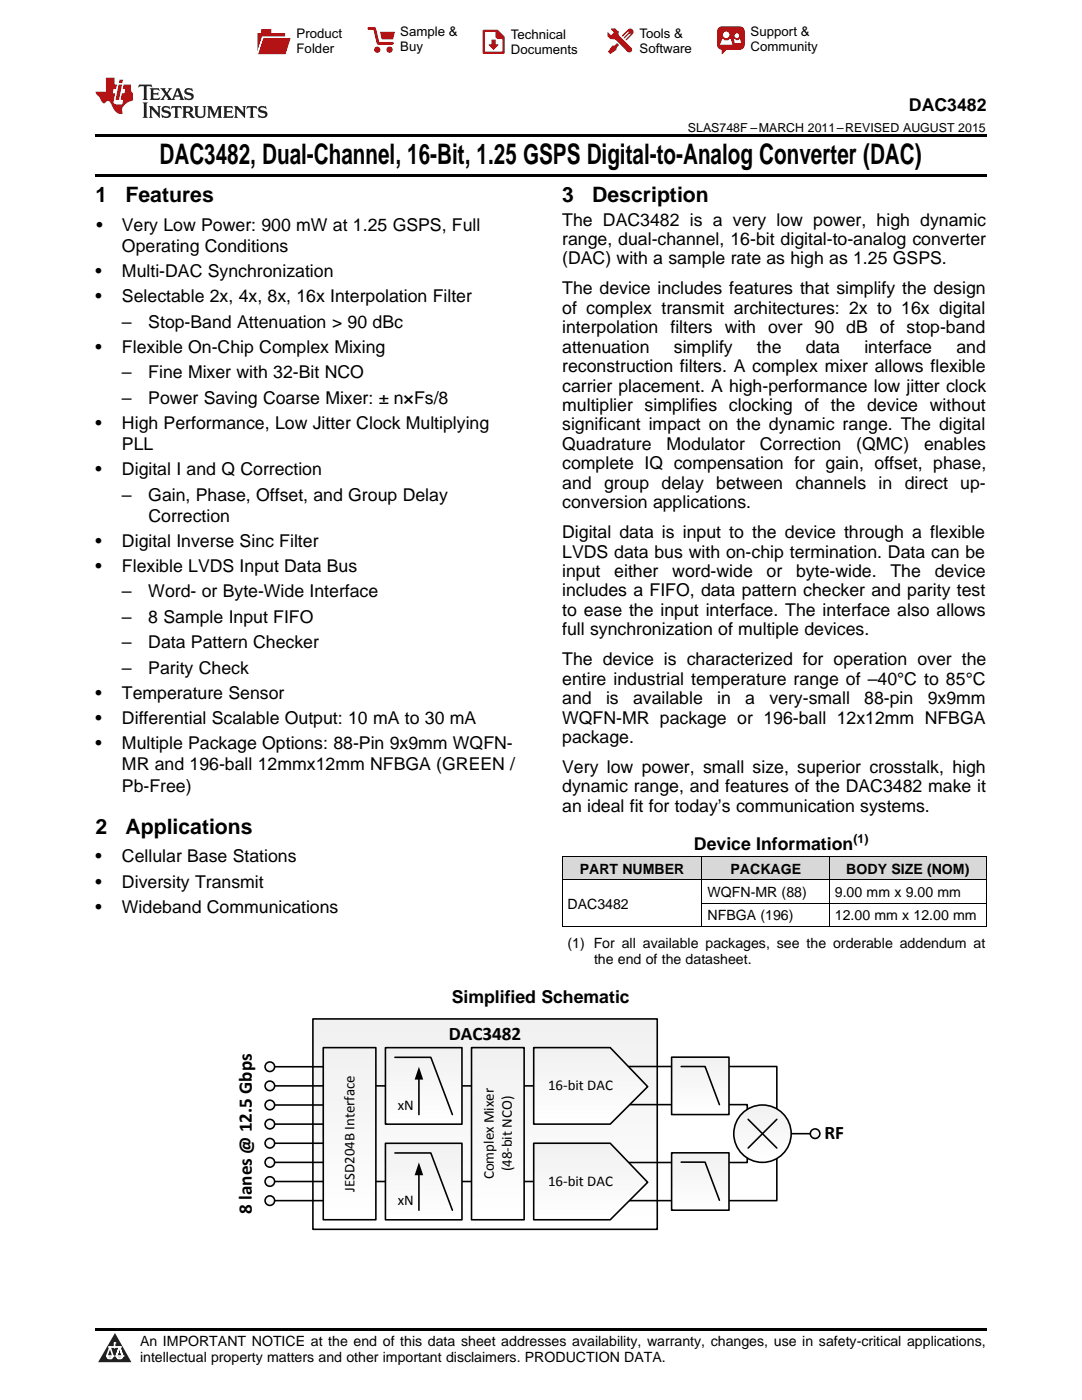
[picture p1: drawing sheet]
<svg xmlns="http://www.w3.org/2000/svg" width="216mm" height="279mm" viewBox="0 0 216 279" stroke-linecap="round" stroke-linejoin="round" font-family="sans-serif">
<defs><g id="words">
<text font-size="5.6" x="31.8" y="32.8">DAC3482, Dual-Channel, 16-Bit, 1.25 GSPS Digital-to-Analog Converter (DAC)</text>
<g font-size="4.2">
<text x="19" y="40.4">1</text>
<text x="25" y="40.4">Features</text>
<text x="112.2" y="40.4">3</text>
<text x="118.2" y="40.4">Description</text>
<text x="19" y="166.4">2</text>
<text x="25" y="166.4">Applications</text>
</g>
<g font-size="3.8">
<text x="89.6" y="207.6">DAC3482</text>
<text x="164.5" y="227.4">RF</text>
<text x="50.2" y="242.3" transform="rotate(-90 50.2 242.3)">8 lanes @ 12.5 Gbps</text>
</g>
<g font-size="3.5">
<text x="181.4" y="22.2">DAC3482</text>
<text x="19.2" y="46.1">•</text>
<text x="24.3" y="46.1">Very Low Power: 900 mW at 1.25 GSPS, Full</text>
<text x="112.2" y="45">The DAC3482 is a very low power, high dynamic</text>
<text x="24.3" y="50.3">Operating Conditions</text>
<text x="112.2" y="48.9">range, dual-channel, 16-bit digital-to-analog converter</text>
<text x="112.2" y="52.8">(DAC) with a sample rate as high as 1.25 GSPS.</text>
<text x="19" y="55.3">•</text>
<text x="24.3" y="55.3">Multi-DAC Synchronization</text>
<text x="112.2" y="58.7">The device includes features that simplify the design</text>
<text x="19" y="60.3">•</text>
<text x="24.3" y="60.3">Selectable 2x, 4x, 8x, 16x Interpolation Filter</text>
<text x="24.3" y="65.4">–</text>
<text x="29.6" y="65.4">Stop-Band Attenuation &gt; 90 dBc</text>
<text x="112.2" y="62.6">of complex transmit architectures: 2x to 16x digital</text>
<text x="19" y="70.4">•</text>
<text x="24.3" y="70.4">Flexible On-Chip Complex Mixing</text>
<text x="112.2" y="66.5">interpolation filters with over 90 dB of stop-band</text>
<text x="112.2" y="70.4">attenuation</text>
<text x="134.5" y="70.4">simplify</text>
<text x="151" y="70.4">the</text>
<text x="160.8" y="70.4">data</text>
<text x="172.5" y="70.4">interface</text>
<text x="190.8" y="70.4">and</text>
<text x="24.3" y="75.5">–</text>
<text x="29.6" y="75.5">Fine Mixer with 32-Bit NCO</text>
<text x="112.2" y="74.3">reconstruction filters. A complex mixer allows flexible</text>
<text x="24.3" y="80.6">–</text>
<text x="29.6" y="80.6">Power Saving Coarse Mixer: ± n×Fs/8</text>
<text x="112.2" y="78.1">carrier placement. A high-performance low jitter clock</text>
<text x="112.2" y="82">multiplier simplifies clocking of the device without</text>
<text x="19" y="85.6">•</text>
<text x="24.3" y="85.6">High Performance, Low Jitter Clock Multiplying</text>
<text x="24.3" y="89.8">PLL</text>
<text x="112.2" y="85.9">significant impact on the dynamic range. The digital</text>
<text x="112.2" y="89.8">Quadrature</text>
<text x="133" y="89.8">Modulator</text>
<text x="151.6" y="89.8">Correction</text>
<text x="170.9" y="89.8">(QMC)</text>
<text x="184.4" y="89.8">enables</text>
<text x="19" y="94.8">•</text>
<text x="24.3" y="94.8">Digital I and Q Correction</text>
<text x="112.2" y="93.7">complete IQ compensation for gain, offset, phase,</text>
<text x="24.3" y="99.9">–</text>
<text x="29.6" y="99.9">Gain, Phase, Offset, and Group Delay</text>
<text x="112.2" y="97.5">and</text>
<text x="112.2" y="101.4">conversion applications.</text>
<text x="120.5" y="97.5">group delay between</text>
<text x="158.7" y="97.5">channels in direct up-</text>
<text x="29.6" y="104.1">Correction</text>
<text x="112.2" y="107.4">Digital data is input to the device through a flexible</text>
<text x="19" y="109.1">•</text>
<text x="24.3" y="109.1">Digital Inverse Sinc Filter</text>
<text x="112.2" y="111.3">LVDS data bus with on-chip termination. Data can be</text>
<text x="19" y="114.2">•</text>
<text x="24.3" y="114.2">Flexible LVDS Input Data Bus</text>
<text x="24.3" y="119.2">–</text>
<text x="29.6" y="119.2">Word- or Byte-Wide Interface</text>
<text x="112.2" y="115.1">input</text>
<text x="112.2" y="119">includes a FIFO, data pattern checker and parity test</text>
<text x="122.6" y="115.1">either</text>
<text x="134.2" y="115.1">word-wide</text>
<text x="153" y="115.1">or</text>
<text x="158.9" y="115.1">byte-wide.</text>
<text x="177.7" y="115.1">The</text>
<text x="186.5" y="115.1">device</text>
<text x="24.3" y="124.3">–</text>
<text x="29.6" y="124.3">8 Sample Input FIFO</text>
<text x="112.2" y="122.9">to ease the input interface. The interface also allows</text>
<text x="24.3" y="129.4">–</text>
<text x="29.6" y="129.4">Data Pattern Checker</text>
<text x="112.2" y="126.8">full synchronization of multiple devices.</text>
<text x="24.3" y="134.5">–</text>
<text x="29.6" y="134.5">Parity Check</text>
<text x="112.2" y="132.8">The device is characterized for operation over the</text>
<text x="112.2" y="136.6">entire industrial temperature range of –40°C to 85°C</text>
<text x="19" y="139.5">•</text>
<text x="24.3" y="139.5">Temperature Sensor</text>
<text x="112.2" y="140.5">and</text>
<text x="120.9" y="140.5">is</text>
<text x="126.3" y="140.5">available</text>
<text x="143.1" y="140.5">in</text>
<text x="148.7" y="140.5">a</text>
<text x="153.5" y="140.5">very-small</text>
<text x="172.5" y="140.5">88-pin</text>
<text x="185.1" y="140.5">9x9mm</text>
<text x="19" y="144.5">•</text>
<text x="19" y="149.5">•</text>
<text x="24.3" y="144.5">Differential Scalable Output: 10 mA to 30 mA</text>
<text x="24.3" y="149.5">Multiple Package Options: 88-Pin 9x9mm WQFN-</text>
<text x="112.2" y="144.4">WQFN-MR package or 196-ball 12x12mm NFBGA</text>
<text x="112.2" y="148.3">package.</text>
<text x="24.3" y="153.7">MR and 196-ball 12mmx12mm NFBGA (GREEN /</text>
<text x="112.2" y="154.2">Very low power, small size, superior crosstalk, high</text>
<text x="24.3" y="158">Pb-Free)</text>
<text x="112.2" y="158.1">dynamic range, and features of the DAC3482 make it</text>
<text x="112.2" y="162">an ideal fit for today’s communication systems.</text>
<text x="19" y="172.1">•</text>
<text x="24.3" y="172.1">Cellular Base Stations</text>
<text x="138.5" y="169.7">Device Information</text>
<text x="19" y="177.1">•</text>
<text x="24.3" y="177.1">Diversity Transmit</text>
<text x="19" y="182.1">•</text>
<text x="24.3" y="182.1">Wideband Communications</text>
<text x="90.1" y="200.1">Simplified Schematic</text>
</g>
<g font-size="3">
<text x="79.4" y="221.4">xN</text>
<text x="109.4" y="217.6">16-bit DAC</text>
<text x="102.1" y="233.8" transform="rotate(-90 102.1 233.8)">(48-bit NCO)</text>
<text x="70.8" y="237.9" transform="rotate(-90 70.8 237.9)">JESD204B Interface</text>
<text x="98.6" y="235.4" transform="rotate(-90 98.6 235.4)">Complex Mixer</text>
<text x="109.4" y="236.7">16-bit DAC</text>
<text x="79.4" y="240.5">xN</text>
</g>
<g font-size="2.8">
<text x="115.7" y="174.4">PART NUMBER</text>
<text x="141.2" y="179">WQFN-MR (88)</text>
<text x="145.8" y="174.4">PACKAGE</text>
<text x="166.6" y="179">9.00 mm x 9.00 mm</text>
<text x="168.9" y="174.4">BODY SIZE (NOM)</text>
<text x="113.2" y="181.4">DAC3482</text>
<text x="141.2" y="183.7">NFBGA (196)</text>
<text x="166.6" y="183.7">12.00 mm x 12.00 mm</text>
<text x="113.2" y="189.2">(1) For all available packages, see the orderable addendum at</text>
<text x="118.5" y="192.4">the end of the datasheet.</text>
<text x="27.9" y="268.6">An IMPORTANT NOTICE at the end of this data sheet addresses availability, warranty, changes, use in safety-critical applications,</text>
<text x="27.9" y="271.8">intellectual property matters and other important disclaimers. PRODUCTION DATA.</text>
</g>
<g font-size="2.6">
<text x="59.2" y="7.6">Product</text>
<text x="59.2" y="10.6">Folder</text>
<text x="79.9" y="7.3">Sample &amp;</text>
<text x="79.9" y="10.2">Buy</text>
<text x="101.9" y="7.8">Technical</text>
<text x="101.9" y="10.8">Documents</text>
<text x="127.6" y="7.6">Tools &amp;</text>
<text x="127.6" y="10.6">Software</text>
<text x="149.8" y="7.2">Support &amp;</text>
<text x="149.8" y="10.2">Community</text>
</g>
<g font-size="2.5">
<text x="137.3" y="26.3">SLAS748F –MARCH 2011–REVISED AUGUST 2015</text>
<text x="170.3" y="168.3">(1)</text>
</g>
</g></defs>
<g fill="#d8d8d8">
<path d="M112.2 171h27.9v4.6h-27.9z"/>
<path d="M140.1 171h25.4v4.6h-25.4z"/>
<path d="M165.5 171h31.3v4.6h-31.3z"/>
</g>
<path d="M22.9 266l3.3 5.9h-6.6z" fill="#231f20"/>
<path d="M21.3 270.6h1.2l-.3 .5h-.3a.53 .53 0 0 1-.6-.5z" fill-rule="evenodd" fill="#fff"/>
<path d="M21.3 270.6h1.2l-.3 .5h-.3a.53 .53 0 0 1-.6-.5z" fill="none" stroke="#231f20" stroke-width=".33"/>
<path d="M21.3 270.6l1.2 .1-.3 .4h-.5z" fill="none" stroke="#fff" stroke-width=".33"/>
<path d="M22.9 268.9h.1" fill="none" stroke="#fff" stroke-width=".33"/>
<path d="M22.9 268v.9z" fill="#fff"/>
<path d="M22.9 268v.9z" fill="none" stroke="#fff" stroke-width=".33"/>
<circle cx="22.9" cy="268" r=".16" fill="#fff"/>
<path d="M21.8 268.8h.1" fill="none" stroke="#fff" stroke-width=".33"/>
<path d="M21.8 268.8h2.2z" fill="#fff"/>
<path d="M21.8 268.8h2.2z" fill="none" stroke="#fff" stroke-width=".33"/>
<circle cx="24" cy="268.8" r=".16" fill="#fff"/>
<path d="M23.2 270.6h.1" fill="none" stroke="#fff" stroke-width=".33"/>
<path d="M23.8 268.8l-.6 1.8z" fill="#fff"/>
<path d="M23.8 268.8l-.6 1.8z" fill="none" stroke="#fff" stroke-width=".33"/>
<path d="M23.8 268.8l.7 1.8z" fill="#fff"/>
<path d="M23.8 268.8l.7 1.8z" fill="none" stroke="#fff" stroke-width=".33"/>
<path d="M24.4 270.6h.1" fill="none" stroke="#fff" stroke-width=".33"/>
<circle cx="21.3" cy="270.6" r=".16" fill="#fff"/>
<path d="M22 268.8l-.7 1.8z" fill="#fff"/>
<path d="M22 268.8l-.7 1.8z" fill="none" stroke="#fff" stroke-width=".33"/>
<path d="M22 268.8l.5 1.8z" fill="#fff"/>
<path d="M22 268.8l.5 1.8z" fill="none" stroke="#fff" stroke-width=".33"/>
<circle cx="22.5" cy="270.6" r=".16" fill="#fff"/>
<path d="M23.3 270.6h1.2a.63 .63 0 0 1-.6 .5 .63 .63 0 0 1-.6-.5z" fill-rule="evenodd" fill="#fff"/>
<path d="M23.3 270.6h1.2a.63 .63 0 0 1-.6 .5 .63 .63 0 0 1-.6-.5z" fill="none" stroke="#231f20" stroke-width=".33"/>
<path d="M23.3 270.6h1.2l-.4 .5h-.5z" fill="none" stroke="#fff" stroke-width=".33"/>
<path d="M23.2 270.6h.1" fill="none" stroke="#fff" stroke-width=".33"/>
<circle cx="24.5" cy="270.6" r=".16" fill="#fff"/>
<path d="M19 265.1h177.8v.5h-177.8z" fill="#000"/>
<path d="M62.4 203.3h68.7v2.7h-68.7z" fill-rule="evenodd" fill="#f1f1f1"/>
<path d="M62.4 206h68.7v2.6h-68.7z" fill-rule="evenodd" fill="#f2f2f2"/>
<path d="M62.4 208.6h68.7v2.6h-68.7z" fill-rule="evenodd" fill="#f3f3f3"/>
<g fill="#f4f4f4">
<path d="M62.4 211.2h68.7v2.6h-68.7z" fill-rule="evenodd"/>
<path d="M62.4 213.8h68.7v2.7h-68.7z" fill-rule="evenodd"/>
</g>
<path d="M62.4 216.5h68.7v2.6h-68.7z" fill-rule="evenodd" fill="#f5f5f5"/>
<path d="M62.4 219.1h68.7v2.6h-68.7z" fill-rule="evenodd" fill="#f6f6f6"/>
<path d="M62.4 221.7h68.7v2.6h-68.7z" fill-rule="evenodd" fill="#f7f7f7"/>
<path d="M62.4 224.3h68.7v2.7h-68.7z" fill-rule="evenodd" fill="#f8f8f8"/>
<path d="M62.4 227h68.7v2.6h-68.7z" fill-rule="evenodd" fill="#f9f9f9"/>
<path d="M62.4 229.6h68.7v2.6h-68.7z" fill-rule="evenodd" fill="#fafafa"/>
<path d="M62.4 232.2h68.7v2.6h-68.7z" fill-rule="evenodd" fill="#fbfbfb"/>
<path d="M62.4 234.8h68.7v2.7h-68.7z" fill-rule="evenodd" fill="#fcfcfc"/>
<path d="M62.4 237.5h68.7v2.6h-68.7z" fill-rule="evenodd" fill="#fdfdfd"/>
<path d="M62.4 240.1h68.7v2.6h-68.7z" fill-rule="evenodd" fill="#fefefe"/>
<path d="M62.4 242.7h68.7v2.6h-68.7z" fill-rule="evenodd" fill="#fff"/>
<path d="M62.4 203.3h68.7v42h-68.7zM75.1 216.7h31.4M125.5 212.8h29.5v11.5M75 235.8h31.5M125.4 220.5h23.7v3.8M149.1 228.1v3.9h-23.6M155 228.1v11.5h-29.5M156 226.3h5.7" fill="none" stroke="#000" stroke-width=".32"/>
<path d="M146.4 220.5h11.5v.7h-11.5z" fill-rule="evenodd" fill="#f1f1f1"/>
<path d="M146.4 221.2h11.5v.8h-11.5z" fill-rule="evenodd" fill="#f2f2f2"/>
<path d="M146.4 222h11.5v.7h-11.5z" fill-rule="evenodd" fill="#f3f3f3"/>
<path d="M146.4 222.7h11.5v.7h-11.5z" fill-rule="evenodd" fill="#f4f4f4"/>
<g fill="#f5f5f5">
<path d="M146.4 223.4h11.5v.7h-11.5z" fill-rule="evenodd"/>
<path d="M146.4 224.1h11.5v.7h-11.5z" fill-rule="evenodd"/>
</g>
<path d="M146.4 224.8h11.5v.7h-11.5z" fill-rule="evenodd" fill="#f6f6f6"/>
<path d="M146.4 225.5h11.5v.8h-11.5z" fill-rule="evenodd" fill="#f7f7f7"/>
<path d="M146.4 226.3h11.5v.7h-11.5z" fill-rule="evenodd" fill="#f8f8f8"/>
<path d="M146.4 227h11.5v.7h-11.5z" fill-rule="evenodd" fill="#f9f9f9"/>
<path d="M146.4 227.7h11.5v.7h-11.5z" fill-rule="evenodd" fill="#fafafa"/>
<path d="M146.4 228.4h11.5v.7h-11.5z" fill-rule="evenodd" fill="#fbfbfb"/>
<path d="M146.4 229.1h11.5v.7h-11.5z" fill-rule="evenodd" fill="#fcfcfc"/>
<path d="M146.4 229.8h11.5v.7h-11.5z" fill-rule="evenodd" fill="#fdfdfd"/>
<path d="M146.4 230.5h11.5v.8h-11.5z" fill-rule="evenodd" fill="#fefefe"/>
<path d="M146.4 231.3h11.5v.7h-11.5z" fill-rule="evenodd" fill="#fff"/>
<circle cx="152.1" cy="226.3" r="5.7" fill="none" stroke="#000" stroke-width=".32"/>
<path d="M134 211h11.5v.7h-11.5z" fill-rule="evenodd" fill="#f1f1f1"/>
<path d="M134 211.7h11.5v.7h-11.5z" fill-rule="evenodd" fill="#f2f2f2"/>
<path d="M134 212.4h11.5v.7h-11.5z" fill-rule="evenodd" fill="#f3f3f3"/>
<path d="M134 213.1h11.5v.7h-11.5z" fill-rule="evenodd" fill="#f4f4f4"/>
<g fill="#f5f5f5">
<path d="M134 213.8h11.5v.8h-11.5z" fill-rule="evenodd"/>
<path d="M134 214.6h11.5v.7h-11.5z" fill-rule="evenodd"/>
</g>
<path d="M134 215.3h11.5v.7h-11.5z" fill-rule="evenodd" fill="#f6f6f6"/>
<path d="M134 216h11.5v.7h-11.5z" fill-rule="evenodd" fill="#f7f7f7"/>
<path d="M134 216.7h11.5v.7h-11.5z" fill-rule="evenodd" fill="#f8f8f8"/>
<path d="M134 217.4h11.5v.7h-11.5z" fill-rule="evenodd" fill="#f9f9f9"/>
<path d="M134 218.1h11.5v.8h-11.5z" fill-rule="evenodd" fill="#fafafa"/>
<path d="M134 218.9h11.5v.7h-11.5z" fill-rule="evenodd" fill="#fbfbfb"/>
<path d="M134 219.6h11.5v.7h-11.5z" fill-rule="evenodd" fill="#fcfcfc"/>
<path d="M134 220.3h11.5v.7h-11.5z" fill-rule="evenodd" fill="#fdfdfd"/>
<path d="M134 221h11.5v.7h-11.5z" fill-rule="evenodd" fill="#fefefe"/>
<path d="M134 221.7h11.5v.7h-11.5z" fill-rule="evenodd" fill="#fff"/>
<path d="M134 211h11.5v11.4h-11.5zM135.9 212.8h4.8l2.9 7.7" fill="none" stroke="#000" stroke-width=".32"/>
<path d="M106.5 228.2h22.7v.9h-22.7z" fill-rule="evenodd" fill="#f1f1f1"/>
<path d="M106.5 229.1h22.7v1h-22.7z" fill-rule="evenodd" fill="#f2f2f2"/>
<path d="M106.5 230.1h22.7v.9h-22.7z" fill-rule="evenodd" fill="#f3f3f3"/>
<g fill="#f4f4f4">
<path d="M106.5 231h22.7v1h-22.7z" fill-rule="evenodd"/>
<path d="M106.5 232h22.7v.9h-22.7z" fill-rule="evenodd"/>
</g>
<path d="M106.5 232.9h22.7v1h-22.7z" fill-rule="evenodd" fill="#f5f5f5"/>
<path d="M106.5 233.9h22.7v.9h-22.7z" fill-rule="evenodd" fill="#f6f6f6"/>
<path d="M106.5 234.8h22.7v1h-22.7z" fill-rule="evenodd" fill="#f7f7f7"/>
<path d="M106.5 235.8h22.7v.9h-22.7z" fill-rule="evenodd" fill="#f8f8f8"/>
<path d="M106.5 236.7h22.7v1h-22.7z" fill-rule="evenodd" fill="#f9f9f9"/>
<path d="M106.5 237.7h22.7v1h-22.7z" fill-rule="evenodd" fill="#fafafa"/>
<path d="M106.5 238.7h22.7v.9h-22.7z" fill-rule="evenodd" fill="#fbfbfb"/>
<path d="M106.5 239.6h22.7v1h-22.7z" fill-rule="evenodd" fill="#fcfcfc"/>
<path d="M106.5 240.6h22.7v.9h-22.7z" fill-rule="evenodd" fill="#fdfdfd"/>
<path d="M106.5 241.5h22.7v1h-22.7z" fill-rule="evenodd" fill="#fefefe"/>
<path d="M106.5 242.5h22.7v.9h-22.7z" fill-rule="evenodd" fill="#fff"/>
<path d="M106.5 228.2h15.3l7.4 7.8-7.4 7.4h-15.3z" fill="none" stroke="#000" stroke-width=".32"/>
<path d="M106.5 209.1h22.7v.9h-22.7z" fill-rule="evenodd" fill="#f1f1f1"/>
<path d="M106.5 210h22.7v1h-22.7z" fill-rule="evenodd" fill="#f2f2f2"/>
<path d="M106.5 211h22.7v.9h-22.7z" fill-rule="evenodd" fill="#f3f3f3"/>
<g fill="#f4f4f4">
<path d="M106.5 211.9h22.7v1h-22.7z" fill-rule="evenodd"/>
<path d="M106.5 212.9h22.7v.9h-22.7z" fill-rule="evenodd"/>
</g>
<path d="M106.5 213.8h22.7v1h-22.7z" fill-rule="evenodd" fill="#f5f5f5"/>
<path d="M106.5 214.8h22.7v1h-22.7z" fill-rule="evenodd" fill="#f6f6f6"/>
<path d="M106.5 215.8h22.7v.9h-22.7z" fill-rule="evenodd" fill="#f7f7f7"/>
<path d="M106.5 216.7h22.7v1h-22.7z" fill-rule="evenodd" fill="#f8f8f8"/>
<path d="M106.5 217.7h22.7v.9h-22.7z" fill-rule="evenodd" fill="#f9f9f9"/>
<path d="M106.5 218.6h22.7v1h-22.7z" fill-rule="evenodd" fill="#fafafa"/>
<path d="M106.5 219.6h22.7v.9h-22.7z" fill-rule="evenodd" fill="#fbfbfb"/>
<path d="M106.5 220.5h22.7v1h-22.7z" fill-rule="evenodd" fill="#fcfcfc"/>
<path d="M106.5 221.5h22.7v.9h-22.7z" fill-rule="evenodd" fill="#fdfdfd"/>
<path d="M106.5 222.4h22.7v1h-22.7z" fill-rule="evenodd" fill="#fefefe"/>
<path d="M106.5 223.4h22.7v.9h-22.7z" fill-rule="evenodd" fill="#fff"/>
<path d="M106.5 209.1h15.3l7.4 7.8-7.4 7.4h-15.3z" fill="none" stroke="#000" stroke-width=".32"/>
<path d="M134 230.1h11.5v.7h-11.5z" fill-rule="evenodd" fill="#f1f1f1"/>
<path d="M134 230.8h11.5v.7h-11.5z" fill-rule="evenodd" fill="#f2f2f2"/>
<path d="M134 231.5h11.5v.7h-11.5z" fill-rule="evenodd" fill="#f3f3f3"/>
<path d="M134 232.2h11.5v.7h-11.5z" fill-rule="evenodd" fill="#f4f4f4"/>
<g fill="#f5f5f5">
<path d="M134 232.9h11.5v.7h-11.5z" fill-rule="evenodd"/>
<path d="M134 233.6h11.5v.8h-11.5z" fill-rule="evenodd"/>
</g>
<path d="M134 234.4h11.5v.7h-11.5z" fill-rule="evenodd" fill="#f6f6f6"/>
<path d="M134 235.1h11.5v.7h-11.5z" fill-rule="evenodd" fill="#f7f7f7"/>
<path d="M134 235.8h11.5v.7h-11.5z" fill-rule="evenodd" fill="#f8f8f8"/>
<path d="M134 236.5h11.5v.7h-11.5z" fill-rule="evenodd" fill="#f9f9f9"/>
<path d="M134 237.2h11.5v.7h-11.5z" fill-rule="evenodd" fill="#fafafa"/>
<path d="M134 237.9h11.5v.8h-11.5z" fill-rule="evenodd" fill="#fbfbfb"/>
<path d="M134 238.7h11.5v.7h-11.5z" fill-rule="evenodd" fill="#fcfcfc"/>
<path d="M134 239.4h11.5v.7h-11.5z" fill-rule="evenodd" fill="#fdfdfd"/>
<path d="M134 240.1h11.5v.7h-11.5z" fill-rule="evenodd" fill="#fefefe"/>
<path d="M134 240.8h11.5v.7h-11.5z" fill-rule="evenodd" fill="#fff"/>
<path d="M134 230.1h11.5v11.4h-11.5zM135.9 231.9h4.8l2.9 7.6M149.3 223.4l5.7 5.7M155 223.4l-5.7 5.7" fill="none" stroke="#000" stroke-width=".32"/>
<path d="M76.9 209.1h15.3v.9h-15.3z" fill-rule="evenodd" fill="#f1f1f1"/>
<path d="M76.9 210h15.3v1h-15.3z" fill-rule="evenodd" fill="#f2f2f2"/>
<path d="M76.9 211h15.3v.9h-15.3z" fill-rule="evenodd" fill="#f3f3f3"/>
<g fill="#f4f4f4">
<path d="M76.9 211.9h15.3v1h-15.3z" fill-rule="evenodd"/>
<path d="M76.9 212.9h15.3v1h-15.3z" fill-rule="evenodd"/>
</g>
<path d="M76.9 213.9h15.3v.9h-15.3z" fill-rule="evenodd" fill="#f5f5f5"/>
<path d="M76.9 214.8h15.3v1h-15.3z" fill-rule="evenodd" fill="#f6f6f6"/>
<path d="M76.9 215.8h15.3v.9h-15.3z" fill-rule="evenodd" fill="#f7f7f7"/>
<path d="M76.9 216.7h15.3v1h-15.3z" fill-rule="evenodd" fill="#f8f8f8"/>
<path d="M76.9 217.7h15.3v.9h-15.3z" fill-rule="evenodd" fill="#f9f9f9"/>
<path d="M76.9 218.6h15.3v1h-15.3z" fill-rule="evenodd" fill="#fafafa"/>
<path d="M76.9 219.6h15.3v.9h-15.3z" fill-rule="evenodd" fill="#fbfbfb"/>
<path d="M76.9 220.5h15.3v1h-15.3z" fill-rule="evenodd" fill="#fcfcfc"/>
<path d="M76.9 221.5h15.3v.9h-15.3z" fill-rule="evenodd" fill="#fdfdfd"/>
<path d="M76.9 222.4h15.3v1h-15.3z" fill-rule="evenodd" fill="#fefefe"/>
<path d="M76.9 223.4h15.3v1h-15.3z" fill-rule="evenodd" fill="#fff"/>
<path d="M76.9 209.1h15.3v15.3h-15.3zM78.8 211h7.2l4.3 11.4M83.6 215.2v7.2" fill="none" stroke="#000" stroke-width=".32"/>
<path d="M83.6 212.9l.8 2.6h-1.7z" fill="#000"/>
<path d="M76.9 228.2h15.3v.9h-15.3z" fill-rule="evenodd" fill="#f1f1f1"/>
<path d="M76.9 229.1h15.3v1h-15.3z" fill-rule="evenodd" fill="#f2f2f2"/>
<path d="M76.9 230.1h15.3v.9h-15.3z" fill-rule="evenodd" fill="#f3f3f3"/>
<g fill="#f4f4f4">
<path d="M76.9 231h15.3v1h-15.3z" fill-rule="evenodd"/>
<path d="M76.9 232h15.3v.9h-15.3z" fill-rule="evenodd"/>
</g>
<path d="M76.9 232.9h15.3v1h-15.3z" fill-rule="evenodd" fill="#f5f5f5"/>
<path d="M76.9 233.9h15.3v.9h-15.3z" fill-rule="evenodd" fill="#f6f6f6"/>
<path d="M76.9 234.8h15.3v1h-15.3z" fill-rule="evenodd" fill="#f7f7f7"/>
<path d="M76.9 235.8h15.3v1h-15.3z" fill-rule="evenodd" fill="#f8f8f8"/>
<path d="M76.9 236.8h15.3v.9h-15.3z" fill-rule="evenodd" fill="#f9f9f9"/>
<path d="M76.9 237.7h15.3v1h-15.3z" fill-rule="evenodd" fill="#fafafa"/>
<path d="M76.9 238.7h15.3v.9h-15.3z" fill-rule="evenodd" fill="#fbfbfb"/>
<path d="M76.9 239.6h15.3v1h-15.3z" fill-rule="evenodd" fill="#fcfcfc"/>
<path d="M76.9 240.6h15.3v.9h-15.3z" fill-rule="evenodd" fill="#fdfdfd"/>
<path d="M76.9 241.5h15.3v1h-15.3z" fill-rule="evenodd" fill="#fefefe"/>
<path d="M76.9 242.5h15.3v.9h-15.3z" fill-rule="evenodd" fill="#fff"/>
<path d="M76.9 228.2h15.3v15.2h-15.3zM78.8 230.1h7.2l4.3 11.4M83.6 234.3v7.2" fill="none" stroke="#000" stroke-width=".32"/>
<path d="M83.6 232l.8 2.5h-1.7z" fill="#000"/>
<path d="M94.1 209.1h10.5v2.1h-10.5z" fill-rule="evenodd" fill="#f1f1f1"/>
<path d="M94.1 211.2h10.5v2.2h-10.5z" fill-rule="evenodd" fill="#f2f2f2"/>
<path d="M94.1 213.4h10.5v2.1h-10.5z" fill-rule="evenodd" fill="#f3f3f3"/>
<g fill="#f4f4f4">
<path d="M94.1 215.5h10.5v2.2h-10.5z" fill-rule="evenodd"/>
<path d="M94.1 217.7h10.5v2.1h-10.5z" fill-rule="evenodd"/>
</g>
<path d="M94.1 219.8h10.5v2.2h-10.5z" fill-rule="evenodd" fill="#f5f5f5"/>
<path d="M94.1 222h10.5v2.1h-10.5z" fill-rule="evenodd" fill="#f6f6f6"/>
<path d="M94.1 224.1h10.5v2.2h-10.5z" fill-rule="evenodd" fill="#f7f7f7"/>
<path d="M94.1 226.3h10.5v2.1h-10.5z" fill-rule="evenodd" fill="#f8f8f8"/>
<path d="M94.1 228.4h10.5v2.1h-10.5z" fill-rule="evenodd" fill="#f9f9f9"/>
<path d="M94.1 230.5h10.5v2.2h-10.5z" fill-rule="evenodd" fill="#fafafa"/>
<path d="M94.1 232.7h10.5v2.1h-10.5z" fill-rule="evenodd" fill="#fbfbfb"/>
<path d="M94.1 234.8h10.5v2.2h-10.5z" fill-rule="evenodd" fill="#fcfcfc"/>
<path d="M94.1 237h10.5v2.1h-10.5z" fill-rule="evenodd" fill="#fdfdfd"/>
<path d="M94.1 239.1h10.5v2.2h-10.5z" fill-rule="evenodd" fill="#fefefe"/>
<path d="M94.1 241.3h10.5v2.1h-10.5z" fill-rule="evenodd" fill="#fff"/>
<path d="M94.1 209.1h10.5v34.3h-10.5z" fill="none" stroke="#000" stroke-width=".32"/>
<g fill="#f2f2f2">
<path d="M161.7 227.1h1.9v.1h-1.9z" fill-rule="evenodd"/>
<path d="M161.7 227h1.9v.1h-1.9z" fill-rule="evenodd"/>
</g>
<path d="M161.7 226.8h1.9v.2h-1.9z" fill-rule="evenodd" fill="#f3f3f3"/>
<path d="M161.7 226.7h1.9v.1h-1.9z" fill-rule="evenodd" fill="#f4f4f4"/>
<path d="M161.7 226.6h1.9v.1h-1.9z" fill-rule="evenodd" fill="#f5f5f5"/>
<path d="M161.7 226.5h1.9v.1h-1.9z" fill-rule="evenodd" fill="#f6f6f6"/>
<g fill="#f7f7f7">
<path d="M161.7 226.4h1.9v.1h-1.9z" fill-rule="evenodd"/>
<path d="M161.7 226.3h1.9v.1h-1.9z" fill-rule="evenodd"/>
</g>
<path d="M161.7 226.1h1.9v.2h-1.9z" fill-rule="evenodd" fill="#f8f8f8"/>
<path d="M161.7 226h1.9v.1h-1.9z" fill-rule="evenodd" fill="#f9f9f9"/>
<path d="M161.7 225.9h1.9v.1h-1.9z" fill-rule="evenodd" fill="#fafafa"/>
<g fill="#fbfbfb">
<path d="M161.7 225.8h1.9v.1h-1.9z" fill-rule="evenodd"/>
<path d="M161.7 225.7h1.9v.1h-1.9z" fill-rule="evenodd"/>
</g>
<path d="M161.7 225.5h1.9v.2h-1.9z" fill-rule="evenodd" fill="#fcfcfc"/>
<path d="M161.7 225.4h1.9v.1h-1.9z" fill-rule="evenodd" fill="#fdfdfd"/>
<path d="M161.7 225.3h1.9v.1h-1.9z" fill-rule="evenodd" fill="#fefefe"/>
<g fill="none" stroke="#000" stroke-width=".32">
<path d="M54.8 212.9h11M54.8 216.7h11M54.8 220.5h11M54.8 224.3h11M54.8 228.2h11M54.8 232h11M54.8 235.8h11M54.8 239.6h11"/>
<circle cx="162.6" cy="226.3" r=".95"/>
</g>
<g fill="#f2f2f2">
<path d="M52.9 213.7h1.9v.1h-1.9z" fill-rule="evenodd"/>
<path d="M52.9 213.6h1.9v.1h-1.9z" fill-rule="evenodd"/>
</g>
<path d="M52.9 213.5h1.9v.1h-1.9z" fill-rule="evenodd" fill="#f3f3f3"/>
<path d="M52.9 213.4h1.9v.1h-1.9z" fill-rule="evenodd" fill="#f4f4f4"/>
<path d="M52.9 213.2h1.9v.2h-1.9z" fill-rule="evenodd" fill="#f5f5f5"/>
<path d="M52.9 213.1h1.9v.1h-1.9z" fill-rule="evenodd" fill="#f6f6f6"/>
<g fill="#f7f7f7">
<path d="M52.9 213h1.9v.1h-1.9z" fill-rule="evenodd"/>
<path d="M52.9 212.9h1.9v.1h-1.9z" fill-rule="evenodd"/>
</g>
<path d="M52.9 212.8h1.9v.1h-1.9z" fill-rule="evenodd" fill="#f8f8f8"/>
<path d="M52.9 212.7h1.9v.1h-1.9z" fill-rule="evenodd" fill="#f9f9f9"/>
<path d="M52.9 212.5h1.9v.2h-1.9z" fill-rule="evenodd" fill="#fafafa"/>
<g fill="#fbfbfb">
<path d="M52.9 212.4h1.9v.1h-1.9z" fill-rule="evenodd"/>
<path d="M52.9 212.3h1.9v.1h-1.9z" fill-rule="evenodd"/>
</g>
<path d="M52.9 212.2h1.9v.1h-1.9z" fill-rule="evenodd" fill="#fcfcfc"/>
<path d="M52.9 212.1h1.9v.1h-1.9z" fill-rule="evenodd" fill="#fdfdfd"/>
<path d="M52.9 211.9h1.9v.2h-1.9z" fill-rule="evenodd" fill="#fefefe"/>
<circle cx="53.8" cy="212.9" r=".95" fill="none" stroke="#000" stroke-width=".32"/>
<g fill="#f2f2f2">
<path d="M52.9 217.5h1.9v.2h-1.9z" fill-rule="evenodd"/>
<path d="M52.9 217.4h1.9v.1h-1.9z" fill-rule="evenodd"/>
</g>
<path d="M52.9 217.3h1.9v.1h-1.9z" fill-rule="evenodd" fill="#f3f3f3"/>
<path d="M52.9 217.2h1.9v.1h-1.9z" fill-rule="evenodd" fill="#f4f4f4"/>
<path d="M52.9 217.1h1.9v.1h-1.9z" fill-rule="evenodd" fill="#f5f5f5"/>
<path d="M52.9 216.9h1.9v.2h-1.9z" fill-rule="evenodd" fill="#f6f6f6"/>
<g fill="#f7f7f7">
<path d="M52.9 216.8h1.9v.1h-1.9z" fill-rule="evenodd"/>
<path d="M52.9 216.7h1.9v.1h-1.9z" fill-rule="evenodd"/>
</g>
<path d="M52.9 216.6h1.9v.1h-1.9z" fill-rule="evenodd" fill="#f8f8f8"/>
<path d="M52.9 216.5h1.9v.1h-1.9z" fill-rule="evenodd" fill="#f9f9f9"/>
<path d="M52.9 216.4h1.9v.1h-1.9z" fill-rule="evenodd" fill="#fafafa"/>
<g fill="#fbfbfb">
<path d="M52.9 216.2h1.9v.2h-1.9z" fill-rule="evenodd"/>
<path d="M52.9 216.1h1.9v.1h-1.9z" fill-rule="evenodd"/>
</g>
<path d="M52.9 216h1.9v.1h-1.9z" fill-rule="evenodd" fill="#fcfcfc"/>
<path d="M52.9 215.9h1.9v.1h-1.9z" fill-rule="evenodd" fill="#fdfdfd"/>
<path d="M52.9 215.8h1.9v.1h-1.9z" fill-rule="evenodd" fill="#fefefe"/>
<circle cx="53.8" cy="216.7" r=".95" fill="none" stroke="#000" stroke-width=".32"/>
<g fill="#f2f2f2">
<path d="M52.9 221.4h1.9v.1h-1.9z" fill-rule="evenodd"/>
<path d="M52.9 221.2h1.9v.2h-1.9z" fill-rule="evenodd"/>
</g>
<path d="M52.9 221.1h1.9v.1h-1.9z" fill-rule="evenodd" fill="#f3f3f3"/>
<path d="M52.9 221h1.9v.1h-1.9z" fill-rule="evenodd" fill="#f4f4f4"/>
<path d="M52.9 220.9h1.9v.1h-1.9z" fill-rule="evenodd" fill="#f5f5f5"/>
<path d="M52.9 220.8h1.9v.1h-1.9z" fill-rule="evenodd" fill="#f6f6f6"/>
<g fill="#f7f7f7">
<path d="M52.9 220.6h1.9v.2h-1.9z" fill-rule="evenodd"/>
<path d="M52.9 220.5h1.9v.1h-1.9z" fill-rule="evenodd"/>
</g>
<path d="M52.9 220.4h1.9v.1h-1.9z" fill-rule="evenodd" fill="#f8f8f8"/>
<path d="M52.9 220.3h1.9v.1h-1.9z" fill-rule="evenodd" fill="#f9f9f9"/>
<path d="M52.9 220.2h1.9v.1h-1.9z" fill-rule="evenodd" fill="#fafafa"/>
<g fill="#fbfbfb">
<path d="M52.9 220h1.9v.2h-1.9z" fill-rule="evenodd"/>
<path d="M52.9 219.9h1.9v.1h-1.9z" fill-rule="evenodd"/>
</g>
<path d="M52.9 219.8h1.9v.1h-1.9z" fill-rule="evenodd" fill="#fcfcfc"/>
<path d="M52.9 219.7h1.9v.1h-1.9z" fill-rule="evenodd" fill="#fdfdfd"/>
<path d="M52.9 219.6h1.9v.1h-1.9z" fill-rule="evenodd" fill="#fefefe"/>
<circle cx="53.8" cy="220.5" r=".95" fill="none" stroke="#000" stroke-width=".32"/>
<g fill="#f2f2f2">
<path d="M52.9 225.2h1.9v.1h-1.9z" fill-rule="evenodd"/>
<path d="M52.9 225.1h1.9v.1h-1.9z" fill-rule="evenodd"/>
</g>
<path d="M52.9 224.9h1.9v.2h-1.9z" fill-rule="evenodd" fill="#f3f3f3"/>
<path d="M52.9 224.8h1.9v.1h-1.9z" fill-rule="evenodd" fill="#f4f4f4"/>
<path d="M52.9 224.7h1.9v.1h-1.9z" fill-rule="evenodd" fill="#f5f5f5"/>
<path d="M52.9 224.6h1.9v.1h-1.9z" fill-rule="evenodd" fill="#f6f6f6"/>
<g fill="#f7f7f7">
<path d="M52.9 224.5h1.9v.1h-1.9z" fill-rule="evenodd"/>
<path d="M52.9 224.3h1.9v.2h-1.9z" fill-rule="evenodd"/>
</g>
<path d="M52.9 224.2h1.9v.1h-1.9z" fill-rule="evenodd" fill="#f8f8f8"/>
<path d="M52.9 224.1h1.9v.1h-1.9z" fill-rule="evenodd" fill="#f9f9f9"/>
<path d="M52.9 224h1.9v.1h-1.9z" fill-rule="evenodd" fill="#fafafa"/>
<g fill="#fbfbfb">
<path d="M52.9 223.9h1.9v.1h-1.9z" fill-rule="evenodd"/>
<path d="M52.9 223.7h1.9v.2h-1.9z" fill-rule="evenodd"/>
</g>
<path d="M52.9 223.6h1.9v.1h-1.9z" fill-rule="evenodd" fill="#fcfcfc"/>
<path d="M52.9 223.5h1.9v.1h-1.9z" fill-rule="evenodd" fill="#fdfdfd"/>
<path d="M52.9 223.4h1.9v.1h-1.9z" fill-rule="evenodd" fill="#fefefe"/>
<circle cx="53.8" cy="224.3" r=".95" fill="none" stroke="#000" stroke-width=".32"/>
<g fill="#f2f2f2">
<path d="M52.9 229h1.9v.1h-1.9z" fill-rule="evenodd"/>
<path d="M52.9 228.9h1.9v.1h-1.9z" fill-rule="evenodd"/>
</g>
<path d="M52.9 228.8h1.9v.1h-1.9z" fill-rule="evenodd" fill="#f3f3f3"/>
<path d="M52.9 228.6h1.9v.2h-1.9z" fill-rule="evenodd" fill="#f4f4f4"/>
<path d="M52.9 228.5h1.9v.1h-1.9z" fill-rule="evenodd" fill="#f5f5f5"/>
<path d="M52.9 228.4h1.9v.1h-1.9z" fill-rule="evenodd" fill="#f6f6f6"/>
<g fill="#f7f7f7">
<path d="M52.9 228.3h1.9v.1h-1.9z" fill-rule="evenodd"/>
<path d="M52.9 228.2h1.9v.1h-1.9z" fill-rule="evenodd"/>
</g>
<path d="M52.9 228h1.9v.2h-1.9z" fill-rule="evenodd" fill="#f8f8f8"/>
<path d="M52.9 227.9h1.9v.1h-1.9z" fill-rule="evenodd" fill="#f9f9f9"/>
<path d="M52.9 227.8h1.9v.1h-1.9z" fill-rule="evenodd" fill="#fafafa"/>
<g fill="#fbfbfb">
<path d="M52.9 227.7h1.9v.1h-1.9z" fill-rule="evenodd"/>
<path d="M52.9 227.6h1.9v.1h-1.9z" fill-rule="evenodd"/>
</g>
<path d="M52.9 227.4h1.9v.2h-1.9z" fill-rule="evenodd" fill="#fcfcfc"/>
<path d="M52.9 227.3h1.9v.1h-1.9z" fill-rule="evenodd" fill="#fdfdfd"/>
<path d="M52.9 227.2h1.9v.1h-1.9z" fill-rule="evenodd" fill="#fefefe"/>
<circle cx="53.8" cy="228.2" r=".95" fill="none" stroke="#000" stroke-width=".32"/>
<g fill="#f2f2f2">
<path d="M52.9 232.8h1.9v.1h-1.9z" fill-rule="evenodd"/>
<path d="M52.9 232.7h1.9v.1h-1.9z" fill-rule="evenodd"/>
</g>
<path d="M52.9 232.6h1.9v.1h-1.9z" fill-rule="evenodd" fill="#f3f3f3"/>
<path d="M52.9 232.5h1.9v.1h-1.9z" fill-rule="evenodd" fill="#f4f4f4"/>
<path d="M52.9 232.3h1.9v.2h-1.9z" fill-rule="evenodd" fill="#f5f5f5"/>
<path d="M52.9 232.2h1.9v.1h-1.9z" fill-rule="evenodd" fill="#f6f6f6"/>
<g fill="#f7f7f7">
<path d="M52.9 232.1h1.9v.1h-1.9z" fill-rule="evenodd"/>
<path d="M52.9 232h1.9v.1h-1.9z" fill-rule="evenodd"/>
</g>
<path d="M52.9 231.9h1.9v.1h-1.9z" fill-rule="evenodd" fill="#f8f8f8"/>
<path d="M52.9 231.7h1.9v.2h-1.9z" fill-rule="evenodd" fill="#f9f9f9"/>
<path d="M52.9 231.6h1.9v.1h-1.9z" fill-rule="evenodd" fill="#fafafa"/>
<g fill="#fbfbfb">
<path d="M52.9 231.5h1.9v.1h-1.9z" fill-rule="evenodd"/>
<path d="M52.9 231.4h1.9v.1h-1.9z" fill-rule="evenodd"/>
</g>
<path d="M52.9 231.3h1.9v.1h-1.9z" fill-rule="evenodd" fill="#fcfcfc"/>
<path d="M52.9 231.1h1.9v.2h-1.9z" fill-rule="evenodd" fill="#fdfdfd"/>
<path d="M52.9 231h1.9v.1h-1.9z" fill-rule="evenodd" fill="#fefefe"/>
<circle cx="53.8" cy="232" r=".95" fill="none" stroke="#000" stroke-width=".32"/>
<g fill="#f2f2f2">
<path d="M52.9 236.6h1.9v.1h-1.9z" fill-rule="evenodd"/>
<path d="M52.9 236.5h1.9v.1h-1.9z" fill-rule="evenodd"/>
</g>
<path d="M52.9 236.4h1.9v.1h-1.9z" fill-rule="evenodd" fill="#f3f3f3"/>
<path d="M52.9 236.3h1.9v.1h-1.9z" fill-rule="evenodd" fill="#f4f4f4"/>
<path d="M52.9 236.2h1.9v.1h-1.9z" fill-rule="evenodd" fill="#f5f5f5"/>
<path d="M52.9 236h1.9v.2h-1.9z" fill-rule="evenodd" fill="#f6f6f6"/>
<g fill="#f7f7f7">
<path d="M52.9 235.9h1.9v.1h-1.9z" fill-rule="evenodd"/>
<path d="M52.9 235.8h1.9v.1h-1.9z" fill-rule="evenodd"/>
</g>
<path d="M52.9 235.7h1.9v.1h-1.9z" fill-rule="evenodd" fill="#f8f8f8"/>
<path d="M52.9 235.6h1.9v.1h-1.9z" fill-rule="evenodd" fill="#f9f9f9"/>
<path d="M52.9 235.4h1.9v.2h-1.9z" fill-rule="evenodd" fill="#fafafa"/>
<g fill="#fbfbfb">
<path d="M52.9 235.3h1.9v.1h-1.9z" fill-rule="evenodd"/>
<path d="M52.9 235.2h1.9v.1h-1.9z" fill-rule="evenodd"/>
</g>
<path d="M52.9 235.1h1.9v.1h-1.9z" fill-rule="evenodd" fill="#fcfcfc"/>
<path d="M52.9 235h1.9v.1h-1.9z" fill-rule="evenodd" fill="#fdfdfd"/>
<path d="M52.9 234.8h1.9v.2h-1.9z" fill-rule="evenodd" fill="#fefefe"/>
<circle cx="53.8" cy="235.8" r=".95" fill="none" stroke="#000" stroke-width=".32"/>
<g fill="#f2f2f2">
<path d="M52.9 240.4h1.9v.2h-1.9z" fill-rule="evenodd"/>
<path d="M52.9 240.3h1.9v.1h-1.9z" fill-rule="evenodd"/>
</g>
<path d="M52.9 240.2h1.9v.1h-1.9z" fill-rule="evenodd" fill="#f3f3f3"/>
<path d="M52.9 240.1h1.9v.1h-1.9z" fill-rule="evenodd" fill="#f4f4f4"/>
<path d="M52.9 240h1.9v.1h-1.9z" fill-rule="evenodd" fill="#f5f5f5"/>
<path d="M52.9 239.9h1.9v.1h-1.9z" fill-rule="evenodd" fill="#f6f6f6"/>
<g fill="#f7f7f7">
<path d="M52.9 239.7h1.9v.2h-1.9z" fill-rule="evenodd"/>
<path d="M52.9 239.6h1.9v.1h-1.9z" fill-rule="evenodd"/>
</g>
<path d="M52.9 239.5h1.9v.1h-1.9z" fill-rule="evenodd" fill="#f8f8f8"/>
<path d="M52.9 239.4h1.9v.1h-1.9z" fill-rule="evenodd" fill="#f9f9f9"/>
<path d="M52.9 239.3h1.9v.1h-1.9z" fill-rule="evenodd" fill="#fafafa"/>
<g fill="#fbfbfb">
<path d="M52.9 239.1h1.9v.2h-1.9z" fill-rule="evenodd"/>
<path d="M52.9 239h1.9v.1h-1.9z" fill-rule="evenodd"/>
</g>
<path d="M52.9 238.9h1.9v.1h-1.9z" fill-rule="evenodd" fill="#fcfcfc"/>
<path d="M52.9 238.8h1.9v.1h-1.9z" fill-rule="evenodd" fill="#fdfdfd"/>
<path d="M52.9 238.7h1.9v.1h-1.9z" fill-rule="evenodd" fill="#fefefe"/>
<circle cx="53.8" cy="239.6" r=".95" fill="none" stroke="#000" stroke-width=".32"/>
<path d="M64.5 209.1h10.5v2.1h-10.5z" fill-rule="evenodd" fill="#f1f1f1"/>
<path d="M64.5 211.2h10.5v2.2h-10.5z" fill-rule="evenodd" fill="#f2f2f2"/>
<path d="M64.5 213.4h10.5v2.1h-10.5z" fill-rule="evenodd" fill="#f3f3f3"/>
<g fill="#f4f4f4">
<path d="M64.5 215.5h10.5v2.2h-10.5z" fill-rule="evenodd"/>
<path d="M64.5 217.7h10.5v2.1h-10.5z" fill-rule="evenodd"/>
</g>
<path d="M64.5 219.8h10.5v2.2h-10.5z" fill-rule="evenodd" fill="#f5f5f5"/>
<path d="M64.5 222h10.5v2.1h-10.5z" fill-rule="evenodd" fill="#f6f6f6"/>
<path d="M64.5 224.1h10.5v2.2h-10.5z" fill-rule="evenodd" fill="#f7f7f7"/>
<path d="M64.5 226.3h10.5v2.1h-10.5z" fill-rule="evenodd" fill="#f8f8f8"/>
<path d="M64.5 228.4h10.5v2.1h-10.5z" fill-rule="evenodd" fill="#f9f9f9"/>
<path d="M64.5 230.5h10.5v2.2h-10.5z" fill-rule="evenodd" fill="#fafafa"/>
<path d="M64.5 232.7h10.5v2.1h-10.5z" fill-rule="evenodd" fill="#fbfbfb"/>
<path d="M64.5 234.8h10.5v2.2h-10.5z" fill-rule="evenodd" fill="#fcfcfc"/>
<path d="M64.5 237h10.5v2.1h-10.5z" fill-rule="evenodd" fill="#fdfdfd"/>
<path d="M64.5 239.1h10.5v2.2h-10.5z" fill-rule="evenodd" fill="#fefefe"/>
<path d="M64.5 241.3h10.5v2.1h-10.5z" fill-rule="evenodd" fill="#fff"/>
<path d="M64.5 209.1h10.5v34.3h-10.5z" fill="none" stroke="#000" stroke-width=".32"/>
<path d="M112.2 175.6h84.6M112.2 170.9h84.6M112.2 171v14M140.1 171v14M165.5 171v14M196.8 171v14M112.2 184.9h84.6M140.1 180.3h56.7" fill="none" stroke="#000" stroke-width=".2"/>
<path d="M19 34.8h177.8v.5h-177.8zM19 26.8h177.8v.6h-177.8z" fill="#000"/>
<path d="M27.7 16.9l-.1 .6 .6-.3h.5v.2v2.2l-.2 .4h1l-.2-.4v-2.2v-.2h.5l.6 .3-.2-.6zM29.9 17.6l.2 .4v1.6l-.2 .4h1.9l.1-.6a1.09 1.09 0 0 1-1.3 .1v-.6h.6l.4 .2v-.7l-.2 .2h-.8v-.6l.2-.1a1.01 1.01 0 0 1 1 .3l-.1-.6zM32 17.6l.9 1.2-1 1.2h.9l-.2-.3 .5-.7 .5 .7-.3 .3h1.7l-.2-.3 .1-.4h1l.1 .4-.2 .3h1l-.3-.4-.7-2h-.5l-1 2.2-.8-1.1 .9-1.1h-.9l.2 .2-.4 .7-.4-.7 .2-.2zM35.4 18l.4 1h-.8zM37 17.7a.66 .66 0 0 0-.2 .8 .66 .66 0 0 0 .6 .4l.7 .2 .1 .2a.8 .8 0 0 1-.7 .4 .8 .8 0 0 1-.7-.5l.1 .8 .2-.2a.94 .94 0 0 0 1.1 .1 .94 .94 0 0 0 .4-.9 1.48 1.48 0 0 0-1.3-.6v-.4a1.1 1.1 0 0 1 1.2 .2l-.2-.6-.2 .1-.5-.1zM28.5 20.4l.2 .4v2.3l-.2 .4h1l-.2-.4v-2.3l.2-.4zM29.7 21.2l.2 .4v1.5l-.2 .4h.8l-.3-.4 .1-1.3 1.6 1.8v-2l.2-.4h-.7l.2 .2v1.1l-1.2-1.3zM32.5 21.3a.66 .66 0 0 0-.2 .8 .66 .66 0 0 0 .6 .4l.6 .2 .2 .2a.8 .8 0 0 1-.8 .4 .8 .8 0 0 1-.7-.5l.2 .7 .2-.1a.94 .94 0 0 0 1 .1 .94 .94 0 0 0 .5-1 1.47 1.47 0 0 0-1.3-.6l-.1-.3a1.1 1.1 0 0 1 1.3 .2l-.2-.6-.2 .1-.5-.2zM34.3 21.2l-.2 .6a.64 .64 0 0 1 .8-.3v1.6l-.2 .4h1l-.3-.4 .1-1.6a.66 .66 0 0 1 .8 .3l-.2-.6zM36.3 21.2l.3 .4v1.5l-.3 .4h1l-.2-.2v-.7h.5l.1 .1a.8 .8 0 0 0 1.2 .7l-1-1a.62 .62 0 0 0 .6-.5 .62 .62 0 0 0-.6-.7zM37.1 21.5h.1a.48 .48 0 0 1 .6 0 .48 .48 0 0 1 .1 .6l-.2 .1-.6 .1zM38.7 21.2l.2 .2a2.29 2.29 0 0 0 .4 2 1.05 1.05 0 0 0 1.7-.7v-1.3l.2-.2h-.8l.2 .4v1.1a.61 .61 0 0 1-.6 .6 .61 .61 0 0 1-.6-.6v-1.1l.3-.4zM41.3 21.2l.3 .4v1.5l-.3 .4h.8l-.2-.4v-1.4l.8 1.9 .9-1.9v1.4l-.2 .4h.9l-.2-.4v-1.5l.2-.4h-.8l-.7 1.5-.6-1.5zM44.5 21.2l.2 .4v1.5l-.2 .4h1.9l.2-.6a1.1 1.1 0 0 1-1.4 .2v-.7h.6l.4 .2v-.6l-.2 .1-.8 .1v-.6l.2-.1a1.02 1.02 0 0 1 1.1 .2l-.2-.5zM46.7 21.2l.2 .4v1.5l-.2 .4h.8l-.3-.4 .1-1.3 1.6 1.8v-2l.2-.4h-.7l.2 .2v1.1l-1.2-1.3zM49.3 21.2l-.1 .6a.64 .64 0 0 1 .8-.3v1.6l-.3 .4h1l-.2-.4v-1.6a.66 .66 0 0 1 .8 .3l-.1-.6zM51.7 21.3a.66 .66 0 0 0-.2 .7 .66 .66 0 0 0 .7 .5l.6 .2 .1 .2a.8 .8 0 0 1-.7 .4 .8 .8 0 0 1-.7-.5l.1 .7 .2-.1a.94 .94 0 0 0 1.1 .1 .94 .94 0 0 0 .4-1 1.48 1.48 0 0 0-1.2-.6l-.1-.3a1.1 1.1 0 0 1 1.2 .2l-.2-.6-.1 .1-.6-.2z" fill="#231f20"/>
<path d="M21.1 15.5v2.8h-2v.4l.9 .9a.96 .96 0 0 0 1 1 .59 .59 0 0 1 .5-.4 .59 .59 0 0 1 .5 .3l.4 .8a1.61 1.61 0 0 0 2.1 1.3 1.63 1.63 0 0 1 1.1-2.2l.9-.3v-1.5a1.6 1.6 0 0 1-.4-1.7h-1.4l-.2 .9h.5l-.2 .8h-.5l-.2 1v.3h.5l-.2 .9h-.7a.74 .74 0 0 1-1-.6l.3-1.6h-.5l.2-.8h.5l.1-.9h-.4v-1.4zM23.7 16.9l-.7 3h.8l.6-3zM23.8 15.9l-.1 .7h.7l.2-.7z" fill="#ee1d23"/>
<g fill="#d60000">
<path d="M52.1 5.8h2v.8h2.8v4.2h-5.5v-4.2h.7z" fill-rule="evenodd"/>
<path d="M52.4 7.5h5.6l-1 3.3h-5.6z" fill-rule="evenodd"/>
</g>
<path d="M52.4 7.4h5.7l-.1 .1h-5.5l-1.1 3.3z" fill-rule="evenodd" fill="#fff"/>
<path d="M52.4 7.4h5.7l-.1 .1h-5.5l-1.1 3.3z" fill="none" stroke="#fff" stroke-width=".2"/>
<path d="M73.6 5.7h1.1l.7 2.9h2.9" fill="none" stroke="#d60000" stroke-width=".55"/>
<g fill="#d60000">
<path d="M75.8 6.3h3l-.4 1.6h-2.2z" fill-rule="evenodd"/>
<circle cx="75.3" cy="9.9" r=".62"/>
<circle cx="77.7" cy="9.9" r=".62"/>
</g>
<path d="M96.5 6.2h2.7l1.3 1.2v3.1h-4z" fill="none" stroke="#d60000" stroke-width=".44"/>
<g fill="#d60000">
<path d="M98.1 7.9h.8v1h.5l-.9 1.1-1-1v-.1h.6z" fill-rule="evenodd"/>
<path d="M98.9 6.2h.3l1.3 1.2v.4h-1.3l-.3-.4z" fill-rule="evenodd"/>
<path d="M121.9 5.7h.8l.7 .6 .1 .7 2.5 2.5-.8 .8-2.3-2.3-1.1-.2-.6-.6v-.8l.7 .6 .5-.4v-.2l-.5-.5z" fill-rule="evenodd"/>
<path d="M122.2 9.1h.4l.5-.5 .4 .4-.5 .5v.4l-1.2 .9-.5-.5z" fill-rule="evenodd"/>
<path d="M125.3 5.9a.67 .67 0 0 1 .9 0 .67 .67 0 0 1 0 .9z" fill-rule="evenodd"/>
<path d="M125.3 5.9l.9 .9-1.2 1.2h-.2v-.2l1-.9v-.2h-.2l-.9 1h-.2v-.2l.9-1 .1-.2h-.3l-.9 1h-.2v-.2z" fill-rule="evenodd"/>
<circle cx="125.6" cy="9.9" r=".54"/>
</g>
<path d="M123.3 6.3v.7" fill="none" stroke="#d60000" stroke-width=".2"/>
<g fill="#d60000">
<path d="M143.4 5.5l.6-.2h3.6a.95 .95 0 0 1 1 .9v2.8a.95 .95 0 0 1-1 .9h-3.6a.95 .95 0 0 1-.9-.9v-2.8z" fill-rule="evenodd"/>
<path d="M144 9.9h.9l-.7 .9h-.2z" fill-rule="evenodd"/>
</g>
<g fill="#fff">
<path d="M146.6 8.6h1.3z"/>
<path d="M144.1 7.8h.3l.1 .2h.8l.2-.2h.3l.4 1.1h-2.5z" fill-rule="evenodd"/>
<path d="M146.4 7.8h.3l.1 .2h.5l.2-.2h.2l.2 .8h-1.3z" fill-rule="evenodd"/>
<circle cx="144.9" cy="6.9" r=".65"/>
<circle cx="147" cy="7.1" r=".48"/>
</g>
<use href="#words"/>
</svg>
